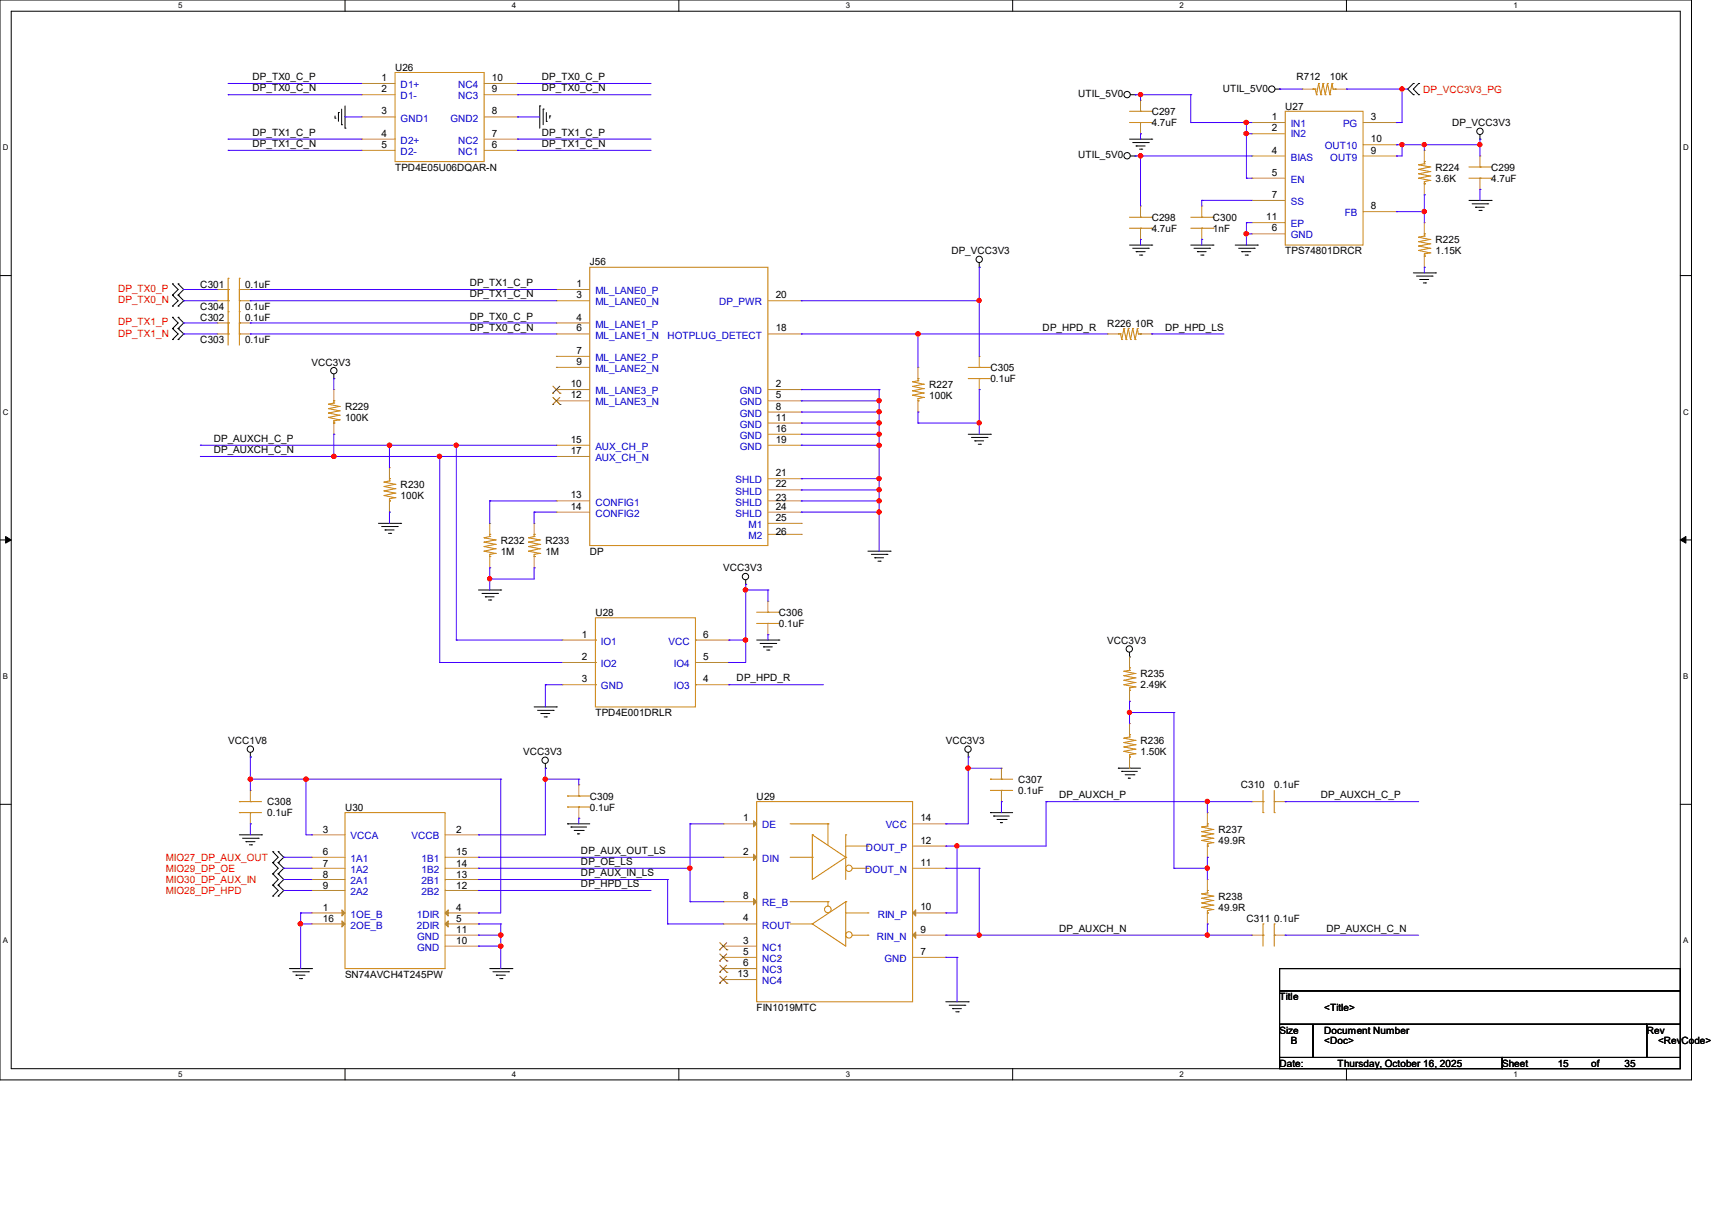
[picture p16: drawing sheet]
<svg xmlns="http://www.w3.org/2000/svg" width="297mm" height="210mm" viewBox="0 0 297 210" stroke-linecap="round" stroke-linejoin="round" font-family="sans-serif">
<defs><g id="words">
<g font-size="1.7">
<text x="43.8" y="13.9">DP_TX0_C_P</text>
<text x="43.8" y="15.8">DP_TX0_C_N</text>
<text x="66.2" y="14.1">1</text>
<text x="66.2" y="16">2</text>
<text x="68.5" y="12.2">U26</text>
<text x="85.3" y="16">9</text>
<text x="85.3" y="14.1">10</text>
<text x="94" y="13.9">DP_TX0_C_P</text>
<text x="94" y="15.8">DP_TX0_C_N</text>
<text x="187.1" y="16.9">UTIL_5V0</text>
<text x="212.2" y="15.9">UTIL_5V0</text>
<text x="224.9" y="13.8">R712</text>
<text x="230.7" y="13.8">10K</text>
<text x="43.8" y="23.5">DP_TX1_C_P</text>
<text x="66.2" y="19.9">3</text>
<text x="66.2" y="23.7">4</text>
<text x="85.3" y="23.7">7</text>
<text x="85.3" y="19.9">8</text>
<text x="94" y="23.5">DP_TX1_C_P</text>
<text x="199.8" y="20">C297</text>
<text x="199.8" y="21.9">4.7uF</text>
<text x="220.6" y="20.8">1</text>
<text x="220.6" y="22.8">2</text>
<text x="223" y="19">U27</text>
<text x="237.8" y="20.8">3</text>
<text x="251.9" y="21.9">DP_VCC3V3</text>
<text x="43.8" y="25.5">DP_TX1_C_N</text>
<text x="66.2" y="25.7">5</text>
<text x="68.5" y="29.6">TPD4E05U06DQAR-N</text>
<text x="85.3" y="25.7">6</text>
<text x="94" y="25.5">DP_TX1_C_N</text>
<text x="187.1" y="27.5">UTIL_5V0</text>
<text x="220.6" y="26.6">4</text>
<text x="237.8" y="26.6">9</text>
<text x="237.8" y="24.7">10</text>
<text x="249" y="29.6">R224</text>
<text x="258.7" y="29.6">C299</text>
<text x="220.6" y="30.5">5</text>
<text x="220.6" y="34.3">7</text>
<text x="249" y="31.5">3.6K</text>
<text x="258.7" y="31.5">4.7uF</text>
<text x="199.8" y="38.3">C298</text>
<text x="199.8" y="40.2">4.7uF</text>
<text x="210.4" y="38.3">C300</text>
<text x="210.4" y="40.2">1nF</text>
<text x="219.7" y="38.2">11</text>
<text x="220.6" y="40.1">6</text>
<text x="237.8" y="36.3">8</text>
<text x="102.3" y="46">J56</text>
<text x="165.1" y="44.1">DP_VCC3V3</text>
<text x="223" y="44.1">TPS74801DRCR</text>
<text x="249" y="44.1">1.15K</text>
<text x="249" y="42.2">R225</text>
<text x="34.8" y="49.9">C301</text>
<text x="34.8" y="53.8">C304</text>
<text x="42.5" y="49.9">0.1uF</text>
<text x="42.5" y="53.8">0.1uF</text>
<text x="81.5" y="49.6">DP_TX1_C_P</text>
<text x="81.5" y="51.6">DP_TX1_C_N</text>
<text x="100" y="49.8">1</text>
<text x="100" y="51.7">3</text>
<text x="134.6" y="51.7">20</text>
<text x="34.8" y="59.5">C303</text>
<text x="34.8" y="55.7">C302</text>
<text x="42.5" y="59.5">0.1uF</text>
<text x="42.5" y="55.7">0.1uF</text>
<text x="81.5" y="55.4">DP_TX0_C_P</text>
<text x="81.5" y="57.3">DP_TX0_C_N</text>
<text x="100" y="55.6">4</text>
<text x="100" y="57.5">6</text>
<text x="134.6" y="57.5">18</text>
<text x="180.9" y="57.3">DP_HPD_R</text>
<text x="192.1" y="56.6">R226</text>
<text x="196.9" y="56.6">10R</text>
<text x="202.1" y="57.3">DP_HPD_LS</text>
<text x="54.1" y="63.4">VCC3V3</text>
<text x="100" y="61.4">7</text>
<text x="100" y="63.3">9</text>
<text x="171.8" y="64.3">C305</text>
<text x="59.9" y="71.1">R229</text>
<text x="99" y="67.1">10</text>
<text x="99" y="69.1">12</text>
<text x="134.6" y="67.1">2</text>
<text x="134.6" y="69.1">5</text>
<text x="134.6" y="71">8</text>
<text x="161.2" y="69.2">100K</text>
<text x="161.2" y="67.3">R227</text>
<text x="171.8" y="66.3">0.1uF</text>
<text x="37.1" y="76.6">DP_AUXCH_C_P</text>
<text x="59.9" y="73.1">100K</text>
<text x="99" y="76.8">15</text>
<text x="134.6" y="72.9">11</text>
<text x="134.6" y="76.8">19</text>
<text x="134.6" y="74.9">16</text>
<text x="37.1" y="78.6">DP_AUXCH_C_N</text>
<text x="99" y="78.7">17</text>
<text x="134.6" y="82.6">21</text>
<text x="69.5" y="86.6">100K</text>
<text x="69.5" y="84.6">R230</text>
<text x="99" y="86.4">13</text>
<text x="99" y="88.4">14</text>
<text x="134.6" y="84.5">22</text>
<text x="134.6" y="87">23</text>
<text x="134.6" y="88.4">24</text>
<text x="86.9" y="94.3">R232</text>
<text x="94.6" y="94.3">R233</text>
<text x="134.6" y="90.3">25</text>
<text x="134.6" y="92.7">26</text>
<text x="86.9" y="96.2">1M</text>
<text x="94.6" y="96.2">1M</text>
<text x="102.3" y="96.2">DP</text>
<text x="125.5" y="99.1">VCC3V3</text>
<text x="103.3" y="106.8">U28</text>
<text x="135.1" y="106.8">C306</text>
<text x="101" y="110.6">1</text>
<text x="122" y="110.6">6</text>
<text x="135.1" y="108.8">0.1uF</text>
<text x="192.1" y="111.7">VCC3V3</text>
<text x="101" y="114.5">2</text>
<text x="101" y="118.3">3</text>
<text x="122" y="118.3">4</text>
<text x="122" y="114.5">5</text>
<text x="127.8" y="118.1">DP_HPD_R</text>
<text x="197.9" y="119.4">2.49K</text>
<text x="197.9" y="117.4">R235</text>
<text x="103.3" y="124.2">TPD4E001DRLR</text>
<text x="39.6" y="129">VCC1V8</text>
<text x="90.8" y="131">VCC3V3</text>
<text x="164.1" y="129">VCC3V3</text>
<text x="197.9" y="131">1.50K</text>
<text x="197.9" y="129">R236</text>
<text x="176.7" y="135.8">C307</text>
<text x="176.7" y="137.7">0.1uF</text>
<text x="215.3" y="136.7">C310</text>
<text x="221.1" y="136.7">0.1uF</text>
<text x="46.4" y="139.7">C308</text>
<text x="46.4" y="141.6">0.1uF</text>
<text x="59.9" y="140.6">U30</text>
<text x="102.3" y="138.7">C309</text>
<text x="102.3" y="140.6">0.1uF</text>
<text x="128.9" y="142.4">1</text>
<text x="131.3" y="138.7">U29</text>
<text x="159.7" y="142.4">14</text>
<text x="183.8" y="138.4">DP_AUXCH_P</text>
<text x="229.1" y="138.4">DP_AUXCH_C_P</text>
<text x="56" y="148.3">6</text>
<text x="56" y="144.5">3</text>
<text x="79.2" y="148.3">15</text>
<text x="79.2" y="144.5">2</text>
<text x="100.8" y="148.1">DP_AUX_OUT_LS</text>
<text x="100.8" y="150">DP_OE_LS</text>
<text x="128.9" y="148.2">2</text>
<text x="159.7" y="146.3">12</text>
<text x="211.4" y="146.4">49.9R</text>
<text x="211.4" y="144.5">R237</text>
<text x="56" y="150.3">7</text>
<text x="56" y="152.2">8</text>
<text x="56" y="154.1">9</text>
<text x="79.2" y="150.3">14</text>
<text x="79.2" y="152.2">13</text>
<text x="79.2" y="154.1">12</text>
<text x="100.8" y="151.9">DP_AUX_IN_LS</text>
<text x="100.8" y="153.8">DP_HPD_LS</text>
<text x="128.9" y="156">8</text>
<text x="159.7" y="150.2">11</text>
<text x="56" y="158">1</text>
<text x="56" y="159.9">16</text>
<text x="79.2" y="158">4</text>
<text x="79.2" y="159.9">5</text>
<text x="79.2" y="161.8">11</text>
<text x="128.9" y="159.8">4</text>
<text x="159.7" y="161.8">9</text>
<text x="159.7" y="157.9">10</text>
<text x="183.8" y="161.6">DP_AUXCH_N</text>
<text x="211.4" y="158">49.9R</text>
<text x="211.4" y="156">R238</text>
<text x="216.2" y="159.9">C311 0.1uF</text>
<text x="230.1" y="161.6">DP_AUXCH_C_N</text>
<text x="79.2" y="163.8">10</text>
<text x="128.9" y="163.7">3</text>
<text x="128.9" y="165.6">5</text>
<text x="128.9" y="167.6">6</text>
<text x="159.7" y="165.6">7</text>
<text x="59.9" y="169.6">SN74AVCH4T245PW</text>
<text x="128" y="169.5">13</text>
<text x="222" y="173.4">Title</text>
<text x="131.3" y="175.3">FIN1019MTC</text>
<text x="222" y="179.2">Size</text>
<text x="229.7" y="175.3">&lt;Title&gt;</text>
<text x="229.7" y="179.2">Document Number</text>
<text x="285.7" y="179.2">Rev</text>
<text x="222" y="185">Date:</text>
<text x="223.9" y="181.1">B</text>
<text x="229.7" y="181.1">&lt;Doc&gt;</text>
<text x="232.1" y="185">Thursday, October 16, 2025</text>
<text x="260.6" y="185">Sheet</text>
<text x="270.2" y="185">15</text>
<text x="276" y="185">of</text>
<text x="281.8" y="185">35</text>
<text x="287.7" y="181.1">&lt;RevCode&gt;</text>
</g>
<g font-size="1.7" fill="#00c">
<text x="69.5" y="15.3">D1+</text>
<text x="69.5" y="17.2">D1-</text>
<text x="79.5" y="17.2">NC3</text>
<text x="79.5" y="15.3">NC4</text>
<text x="69.5" y="21.1">GND1</text>
<text x="78.1" y="21.1">GND2</text>
<text x="223.9" y="22.1">IN1</text>
<text x="223.9" y="23.8">IN2</text>
<text x="233" y="22.1">PG</text>
<text x="69.5" y="24.9">D2+</text>
<text x="69.5" y="26.9">D2-</text>
<text x="79.5" y="26.9">NC1</text>
<text x="79.5" y="24.9">NC2</text>
<text x="223.9" y="27.9">BIAS</text>
<text x="229.8" y="25.9">OUT10</text>
<text x="230.8" y="27.9">OUT9</text>
<text x="223.9" y="31.7">EN</text>
<text x="223.9" y="35.6">SS</text>
<text x="223.9" y="41.4">GND</text>
<text x="223.9" y="39.4">EP</text>
<text x="233.3" y="37.5">FB</text>
<text x="103.3" y="51">ML_LANE0_P</text>
<text x="103.3" y="53">ML_LANE0_N</text>
<text x="124.8" y="53">DP_PWR</text>
<text x="103.3" y="56.8">ML_LANE1_P</text>
<text x="103.3" y="58.7">ML_LANE1_N</text>
<text x="115.8" y="58.7">HOTPLUG_DETECT</text>
<text x="103.3" y="62.6">ML_LANE2_P</text>
<text x="103.3" y="64.5">ML_LANE2_N</text>
<text x="103.3" y="68.4">ML_LANE3_P</text>
<text x="103.3" y="70.3">ML_LANE3_N</text>
<text x="128.4" y="68.4">GND</text>
<text x="128.4" y="70.3">GND</text>
<text x="128.4" y="74.2">GND</text>
<text x="128.4" y="72.3">GND</text>
<text x="128.4" y="76.1">GND</text>
<text x="103.3" y="78">AUX_CH_P</text>
<text x="103.3" y="80">AUX_CH_N</text>
<text x="127.6" y="83.8">SHLD</text>
<text x="128.4" y="78">GND</text>
<text x="103.3" y="87.7">CONFIG1</text>
<text x="103.3" y="89.6">CONFIG2</text>
<text x="127.6" y="85.8">SHLD</text>
<text x="127.6" y="87.7">SHLD</text>
<text x="127.6" y="89.6">SHLD</text>
<text x="129.9" y="91.6">M1</text>
<text x="129.9" y="93.5">M2</text>
<text x="104.3" y="111.8">IO1</text>
<text x="116" y="111.8">VCC</text>
<text x="104.3" y="115.7">IO2</text>
<text x="104.3" y="119.5">GND</text>
<text x="116.9" y="119.5">IO3</text>
<text x="116.9" y="115.7">IO4</text>
<text x="132.2" y="143.7">DE</text>
<text x="153.7" y="143.7">VCC</text>
<text x="60.8" y="149.5">1A1</text>
<text x="60.8" y="145.6">VCCA</text>
<text x="71.4" y="145.6">VCCB</text>
<text x="73.1" y="149.5">1B1</text>
<text x="132.2" y="149.5">DIN</text>
<text x="150.2" y="147.5">DOUT_P</text>
<text x="60.8" y="151.4">1A2</text>
<text x="60.8" y="153.3">2A1</text>
<text x="60.8" y="155.2">2A2</text>
<text x="73.1" y="151.4">1B2</text>
<text x="73.1" y="153.3">2B1</text>
<text x="73.1" y="155.2">2B2</text>
<text x="150.1" y="151.4">DOUT_N</text>
<text x="60.8" y="159.1">1OE_B</text>
<text x="60.8" y="161">2OE_B</text>
<text x="72.3" y="159.1">1DIR</text>
<text x="72.3" y="161">2DIR</text>
<text x="132.2" y="161">ROUT</text>
<text x="132.2" y="157.2">RE_B</text>
<text x="152.3" y="159.1">RIN_P</text>
<text x="72.3" y="163">GND</text>
<text x="72.3" y="164.9">GND</text>
<text x="132.2" y="164.9">NC1</text>
<text x="132.2" y="166.8">NC2</text>
<text x="152.1" y="163">RIN_N</text>
<text x="153.5" y="166.8">GND</text>
<text x="132.2" y="168.8">NC3</text>
<text x="132.2" y="170.7">NC4</text>
</g>
<g font-size="1.7" fill="#f00">
<text x="246.9" y="16.1">DP_VCC3V3_PG</text>
<text x="20.5" y="52.6">DP_TX0_N</text>
<text x="20.5" y="50.7">DP_TX0_P</text>
<text x="20.5" y="56.4">DP_TX1_P</text>
<text x="20.5" y="58.4">DP_TX1_N</text>
<text x="28.8" y="149.3">MIO27_DP_AUX_OUT</text>
<text x="28.8" y="151.2">MIO29_DP_OE</text>
<text x="28.8" y="153.2">MIO30_DP_AUX_IN</text>
<text x="28.8" y="155.1">MIO28_DP_HPD</text>
</g>
<g font-size="1.4">
<text x="30.9" y="1.4">5</text>
<text x="88.8" y="1.4">4</text>
<text x="146.7" y="1.4">3</text>
<text x="204.6" y="1.4">2</text>
<text x="262.6" y="1.4">1</text>
<text x=".5" y="26.1">D</text>
<text x="292" y="26.1">D</text>
<text x=".5" y="71.9">C</text>
<text x="292" y="71.9">C</text>
<text x=".5" y="117.8">B</text>
<text x="292" y="117.8">B</text>
<text x=".5" y="163.6">A</text>
<text x="292" y="163.6">A</text>
<text x="30.9" y="186.8">5</text>
<text x="88.8" y="186.8">4</text>
<text x="146.7" y="186.8">3</text>
<text x="204.6" y="186.8">2</text>
<text x="262.6" y="186.8">1</text>
</g>
</g></defs>
<path d="M0 0h293.5v187.3h-293.5zM1.9 1.9h289.6v183.4h-289.6z" fill="none" stroke="#000" stroke-width=".17"/>
<g fill="#fff">
<path d="M30.9 .2h.8v1.5h-.8z"/>
<path d="M30.9 185.5h.8v1.6h-.8z"/>
</g>
<path d="M59.9 0v1.9M59.9 185.3v2" fill="none" stroke="#000" stroke-width=".17"/>
<g fill="#fff">
<path d="M88.8 .2h.8v1.5h-.8z"/>
<path d="M88.8 185.5h.8v1.6h-.8z"/>
</g>
<path d="M117.8 0v1.9M117.8 185.3v2" fill="none" stroke="#000" stroke-width=".17"/>
<g fill="#fff">
<path d="M146.7 .2h.8v1.5h-.8z"/>
<path d="M146.7 185.5h.8v1.6h-.8z"/>
</g>
<path d="M175.7 0v1.9M175.7 185.3v2" fill="none" stroke="#000" stroke-width=".17"/>
<g fill="#fff">
<path d="M204.6 .2h.8v1.5h-.8z"/>
<path d="M204.6 185.5h.8v1.6h-.8z"/>
</g>
<path d="M233.6 0v1.9M233.6 185.3v2" fill="none" stroke="#000" stroke-width=".17"/>
<g fill="#fff">
<path d="M262.6 .2h.7v1.5h-.7z"/>
<path d="M262.6 185.5h.7v1.6h-.7z"/>
<path d="M.5 24.8h1v1.6h-1z"/>
<path d="M292 24.8h1v1.6h-1z"/>
<path d="M.5 70.7h1v1.5h-1z"/>
<path d="M292 70.7h1v1.5h-1z"/>
</g>
<path d="M0 47.8h1.9M291.5 47.8h2" fill="none" stroke="#000" stroke-width=".17"/>
<g fill="#fff">
<path d="M.5 116.5h.9v1.6h-.9z"/>
<path d="M292 116.5h.9v1.6h-.9z"/>
</g>
<path d="M0 93.6h1.9M291.5 93.6h2" fill="none" stroke="#000" stroke-width=".17"/>
<path d="M1 93l.9 .6-.9 .6zM291.5 93.6l1-.6v1.2z" fill="#000" stroke="#000" stroke-width=".17"/>
<g fill="#fff">
<path d="M.5 162.4h.9v1.5h-.9z"/>
<path d="M292 162.4h.9v1.5h-.9z"/>
</g>
<g fill="none" stroke="#000" stroke-width=".17">
<path d="M58.7 19.5h.1M58.7 19.5v1.5M59.3 18.9v2.7M59.9 18.4v3.8M93.6 18.4h.1M93.6 18.4v3.8M94.2 18.9h.1M94.2 18.9v2.7M94.8 19.5v1.5M196.1 16.4h.8M196.9 16.4h.1M221.2 15.5h.8"/>
<path d="M222 15.5h.1M245.2 14.5h.1M245.2 16.4h.1M245.2 14.5l-1 1 1 .9M246.1 16.4h.1M246.1 14.5h.1M246.1 14.5l-.9 1 .9 .9M58.1 20.5h.1M58.1 20.1v.4M59.3 21.6h.1M59.9 22.2h.1M94.8 21h.1"/>
<path d="M95.4 20.1h.1M95.4 20.1v.4M196 24.1h3.8M196.1 27.1h.8M196.5 24.7h2.7M196.9 27.1h.1M197.1 25.3h.1M197.1 25.3h1.6M197.7 25.9h.4M198.1 25.9h.1M199.2 24.7h.1M199.8 24.1h.1"/>
<path d="M254.8 34.8h3.9M255.4 35.3h2.7M256 35.9h.1M256 35.9h1.5M256.6 36.5h.4M256.8 24.1h.1M256.8 23.4v.7M257 36.5h.1M258.1 35.3h.1M258.7 34.8h.1M29.9 55h.1M29.9 57h.1"/>
<path d="M29.9 58.9h.1M29.9 51.2h.1M29.9 53.1h.1M29.9 49.2h.1M29.9 55l1 1-1 1M29.9 57l1 .9-1 1M29.9 51.2l1 1-1 .9M29.9 49.2l1 1-1 1M30.9 57h.1M30.9 55h.1M30.9 58.9h.1M30.9 53.1h.1"/>
<path d="M30.9 51.2h.1M30.9 49.2h.1M30.9 55l1 1-1 1M30.9 57l1 .9-1 1M30.9 51.2l1 1-1 .9M30.9 49.2l1 1-1 1M169.9 46.4h.1M169.9 45.6v.8M196 42.5h3.8M196.5 43.1h2.7M197.1 43.6h.1M197.1 43.6h1.6"/>
<path d="M197.7 44.2h.4M198.1 44.2h.1M199.2 43.1h.1M199.8 42.5h.1M206.6 42.5h3.8M207.1 43.1h2.7M207.7 43.6h.1M207.7 43.6h1.6M208.3 44.2h.4M208.7 44.2h.1M209.8 43.1h.1M210.4 42.5h.1"/>
<path d="M214.3 42.5h3.8M214.9 43.1h2.7M215.4 43.6h.1M215.4 43.6h1.6M216 44.2h.4M216.4 44.2h.1M217.6 43.1h.1M218.1 42.5h.1M245.2 47.3h3.8M245.7 47.9h2.8M246.3 48.5h.1M246.3 48.5h1.6"/>
<path d="M246.9 49.1h.4M247.3 49.1h.1M248.5 47.9h.1M249 47.3h.1M57.9 65.7h.1M57.9 64.9v.8M168 75.3h3.8M168.5 75.9h2.7M169.1 76.5h.1M169.1 76.5h1.5M169.7 77h.4M170.1 77h.1"/>
<path d="M171.2 75.9h.1M171.8 75.3h.1M65.7 90.8h3.8M66.2 91.3h2.7M66.8 91.9h.1M66.8 91.9h1.6M67.4 92.5h.4M67.8 92.5h.1M68.9 91.3h.1M69.5 90.8h.1M150.6 95.6h3.8M151.2 96.1h2.7"/>
<path d="M151.8 96.7h.1M151.8 96.7h1.5M152.3 97.3h.4M152.7 97.3h.1M153.9 96.1h.1M154.4 95.6h.1M83 102.3h3.9M83.6 102.9h2.7M84.2 103.5h.1M84.2 103.5h1.5M84.8 104.1h.3M85.1 104.1h.1"/>
<path d="M86.3 102.9h.1M86.9 102.3h.1M129.4 101.3h.1M129.4 100.6v.7M131.3 111h3.8M131.9 111.6h2.7M132.5 112.2h.1M132.5 112.2h1.5M133 112.7h.4M133.4 112.7h.1M134.6 111.6h.1M135.1 111h.1"/>
<path d="M196 113.9h.1M196 113.2v.7M0 139.5h1.9M43.4 131.3h.1M43.4 130.5v.8M92.7 122.6h3.8M93.3 123.2h2.7M93.9 123.7h.1M93.9 123.7h1.5M94.4 124.3h.4M94.6 133.2h.1M94.6 132.5v.7"/>
<path d="M94.8 124.3h.1M96 123.2h.1M96.5 122.6h.1M168 131.3h.1M168 130.5v.8M194 133.2h.1M194 133.2h3.9M194.6 133.8h.1M194.6 133.8h2.7M195.2 134.4h1.5M195.7 135h.1M195.7 135h.4"/>
<path d="M196.7 134.4h.1M291.5 139.5h2M41.5 144.8h3.9M42.1 145.4h2.7M42.7 146h.1M42.7 146h1.5M43.3 146.5h.3M43.6 146.5h.1M44.8 145.4h.1M45.4 144.8h.1M47.3 149.6h.1M47.3 147.7h.1"/>
<path d="M47.3 151.6h.1M47.3 153.5h.1M47.3 155.4h.1M47.3 147.7l1 1-1 .9M47.3 149.6l1 1-1 1M47.3 151.6l1 .9-1 1M47.3 153.5l1 .9-1 1M48.3 147.7h.1M48.3 149.6h.1M48.3 151.6h.1M48.3 153.5h.1M48.3 155.4h.1"/>
<path d="M48.3 147.7l.9 1-.9 .9M48.3 149.6l.9 1-.9 1M48.3 151.6l.9 .9-.9 1M48.3 153.5l.9 .9-.9 1M98.5 142.9h.1M98.5 142.9h3.8M99.1 143.4h.1M99.1 143.4h2.7M99.6 144h1.6M100.2 144.6h.1M100.2 144.6h.4M101.2 144h.1"/>
<path d="M171.8 140.9h.1M171.8 140.9h3.9M172.4 141.5h.1M172.4 141.5h2.7M173 142.1h1.5M173.6 142.7h.1M173.6 142.7h.3M174.5 142.1h.1M50.2 168h3.9M50.8 168.5h2.7M51.4 169.1h.1M51.4 169.1h1.5"/>
<path d="M51.9 169.7h.4M52.3 169.7h.1M53.5 168.5h.1M54.1 168h.1M85 168h3.8M85.5 168.5h2.7M86.1 169.1h.1M86.1 169.1h1.6M86.7 169.7h.4M87.1 169.7h.1M88.2 168.5h.1M88.8 168h.1"/>
<path d="M164.1 173.7h3.9M164.7 174.3h2.7M165.3 174.9h.1M165.3 174.9h1.5M165.8 175.5h.4M166.2 175.5h.1M167.4 174.3h.1M168 173.7h.1M222 168h69.5v3.8h-69.5zM222 171.8h69.5v5.8h-69.5zM222 177.6h5.8v5.8h-5.8zM227.8 177.6h57.9v5.8h-57.9z"/>
<path d="M285.7 177.6h5.8v5.8h-5.8zM222 183.4h38.6v1.9h-38.6zM260.6 183.4h30.9v1.9h-30.9z"/>
<circle cx="195.5" cy="16.4" r=".55"/>
<circle cx="220.6" cy="15.5" r=".55"/>
<circle cx="195.5" cy="27" r=".55"/>
<circle cx="256.8" cy="22.8" r=".55"/>
<circle cx="169.9" cy="45" r=".55"/>
<circle cx="57.9" cy="64.3" r=".55"/>
<circle cx="129.3" cy="100" r=".55"/>
<circle cx="195.9" cy="112.5" r=".55"/>
<circle cx="43.4" cy="129.9" r=".55"/>
<circle cx="94.6" cy="131.8" r=".55"/>
<circle cx="167.9" cy="129.9" r=".55"/>
</g>
<g fill="none" stroke="#cc8006" stroke-width=".17">
<path d="M68.5 12.6h15.5v15.4h-15.5zM196 19.3h3.8M197.9 19.3h.1M199.8 19.3h.1M223 19.3h13.5v23.2h-13.5zM227.8 15.5h.1M227.8 15.5h.4M228.2 15.5h.1M228.2 15.5l.2 .9M228.4 16.4h.1M228.8 14.5h.1M228.8 14.5l-.4 1.9"/>
<path d="M228.8 14.5l.4 1.9M229.2 16.4h.1M229.5 14.5h.1M229.5 14.5l-.3 1.9M229.5 14.5l.4 1.9M229.9 16.4h.1M230.3 14.5h.1M230.3 14.5l-.4 1.9M230.3 14.5l.4 1.9M230.7 16.4h.1M231.1 14.5h.1M231.1 14.5l-.4 1.9"/>
<path d="M231.1 14.5l.2 1M231.3 15.5h.1M231.3 15.5h.3M231.6 15.5h.1M196 39.6h3.8M196 37.7h3.8M196 21.3h3.8M197.9 39.6h.1M197.9 37.7h.1M197.9 21.3h.1M199.8 39.6h.1M199.8 37.7h.1"/>
<path d="M199.8 21.3h.1M206.6 39.6h3.8M206.6 37.7h3.8M208.5 39.6h.1M208.5 37.7h.1M210.4 39.6h.1M210.4 37.7h.1M246.1 30.9h.1M246.1 30.1h.1M246.1 29.4h.1M246.1 28.6h.1M246.1 28.6l2 .4"/>
<path d="M246.1 30.9l2 .4M246.1 30.1l2 .4M246.1 29.4l2 .4M247.1 28h.1M247.1 31.9h.1M247.1 31.5h.1M247.1 28.4h.1M247.1 28v.4M247.1 31.5v.4M247.1 28.4l-1 .2M248.1 29h.1M248.1 31.3h.1"/>
<path d="M248.1 30.5h.1M248.1 29.8h.1M248.1 31.3l-1 .2M248.1 30.5l-2 .4M248.1 29.8l-2 .3M248.1 29l-2 .4M254.8 30.9h3.9M254.8 29h3.9M256.8 30.9h.1M256.8 29h.1M258.7 30.9h.1M258.7 29h.1"/>
<path d="M39.6 50.2h.1M39.6 48.3h.1M39.6 52.2h.1M39.6 57.9h.1M39.6 56h.1M39.6 54.1h.1M39.6 48.3v11.6M41.5 50.2h.1M41.5 48.3h.1M41.5 52.2h.1M41.5 57.9h.1M41.5 56h.1"/>
<path d="M41.5 54.1h.1M41.5 48.3v11.6M102.3 46.4h30.9v48.2h-30.9zM194 57.9h.1M194 57.9h.4M194.4 57.9h.1M194.4 57.9l.2 1M194.6 58.9h.1M195 57h.1M195 57l-.4 1.9M195 57l.4 1.9M195.4 58.9h.1"/>
<path d="M195.7 57h.1M195.7 57l.4 1.9M195.7 57l-.3 1.9M196.1 58.9h.1M196.5 57h.1M196.5 57l.4 1.9M196.5 57l-.4 1.9M196.9 58.9h.1M197.3 57h.1M197.3 57l.2 .9M197.3 57l-.4 1.9M197.5 57.9h.1"/>
<path d="M197.5 57.9h.4M197.9 57.9h.1M246.1 43.4h.1M246.1 42.7h.1M246.1 41.9h.1M246.1 41.1h.1M246.1 41.1l2 .4M246.1 43.4l2 .5M246.1 42.7l2 .4M246.1 41.9l2 .4M247.1 40.6h.1M247.1 44.4h.1"/>
<path d="M247.1 44h.1M247.1 40.9h.1M247.1 40.6v.3M247.1 44v.4M247.1 40.9l-1 .2M248.1 41.5h.1M248.1 43.9h.1M248.1 43.1h.1M248.1 42.3h.1M248.1 43.9l-1 .1M248.1 43.1l-2 .3M248.1 42.3l-2 .4"/>
<path d="M248.1 41.5l-2 .4M57 72.4h.1M57 71.6h.1M57 70.9h.1M57 70.1h.1M57 70.1l1.9 .4M57 72.4l1.9 .4M57 71.6l1.9 .4M57 70.9l1.9 .3M57.9 69.5h.1M57.9 73.4h.1M57.9 73h.1"/>
<path d="M57.9 69.9h.1M57.9 69.5v.4M57.9 73v.4M57.9 69.9l-.9 .2M58.9 70.5h.1M58.9 72.8h.1M58.9 72h.1M58.9 71.2h.1M58.9 72.8l-1 .2M58.9 72l-1.9 .4M58.9 71.2l-1.9 .4M58.9 70.5l-1.9 .4"/>
<path d="M158.3 68.5h.1M158.3 67.8h.1M158.3 67h.1M158.3 66.2h.1M158.3 66.2l1.9 .4M158.3 68.5l1.9 .4M158.3 67.8l1.9 .4M158.3 67l1.9 .4M159.3 65.7h.1M159.3 69.5h.1M159.3 69.1h.1M159.3 66h.1"/>
<path d="M159.3 65.7v.3M159.3 69.1v.4M159.3 66l-1 .2M160.2 66.6h.1M160.2 68.9h.1M160.2 68.2h.1M160.2 67.4h.1M160.2 68.9l-.9 .2M160.2 68.2l-1.9 .3M160.2 67.4l-1.9 .4M160.2 66.6l-1.9 .4M168 65.7h3.8"/>
<path d="M168 63.7h3.8M169.9 65.7h.1M169.9 63.7h.1M171.8 65.7h.1M171.8 63.7h.1M66.6 85.9h.1M66.6 85.1h.1M66.6 84.4h.1M66.6 83.6h.1M66.6 83.6l1.9 .4M66.6 85.9l1.9 .4M66.6 85.1l1.9 .4"/>
<path d="M66.6 84.4l1.9 .4M67.6 83h.1M67.6 86.9h.1M67.6 86.5h.1M67.6 83.4h.1M67.6 83v.4M67.6 86.5v.4M67.6 83.4l-1 .2M68.5 84h.1M68.5 86.3h.1M68.5 85.5h.1M68.5 84.8h.1"/>
<path d="M68.5 86.3l-.9 .2M68.5 85.5l-1.9 .4M68.5 84.8l-1.9 .3M68.5 84l-1.9 .4M84 95.6h.1M84 94.8h.1M84 94h.1M84 93.3h.1M84 95.6l1.9 .4M84 93.3l1.9 .3M84 94.8l1.9 .4M84 94l1.9 .4"/>
<path d="M85 92.7h.1M85 96.5h.1M85 96.1h.1M85 93h.1M85 92.7v.3M85 96.1v.4M85 93l-1 .3M85.9 93.6h.1M85.9 96h.1M85.9 95.2h.1M85.9 94.4h.1M85.9 96l-.9 .1"/>
<path d="M85.9 95.2l-1.9 .4M85.9 94.4l-1.9 .4M85.9 93.6l-1.9 .4M91.7 95.6h.1M91.7 94.8h.1M91.7 94h.1M91.7 93.3h.1M91.7 93.3l1.9 .3M91.7 95.6l1.9 .4M91.7 94.8l1.9 .4M91.7 94l1.9 .4M92.7 92.7h.1"/>
<path d="M92.7 96.5h.1M92.7 96.1h.1M92.7 93h.1M92.7 92.7v.3M92.7 96.1v.4M92.7 93l-1 .3M93.6 93.6h.1M93.6 96h.1M93.6 95.2h.1M93.6 94.4h.1M93.6 96l-.9 .1M93.6 95.2l-1.9 .4"/>
<path d="M93.6 94.4l-1.9 .4M93.6 93.6l-1.9 .4M103.3 107.1h17.3v15.5h-17.3zM103.3 111h.1M103.3 114.9h.1M103.3 118.7h.1M120.6 114.9h.1M120.6 118.7h.1M120.6 111h.1M131.3 108.1h3.8M131.3 106.2h3.8M133.2 108.1h.1"/>
<path d="M133.2 106.2h.1M135.1 108.1h.1M135.1 106.2h.1M195 118.7h.1M195 118h.1M195 117.2h.1M195 116.4h.1M195 116.4l1.9 .4M195 118.7l1.9 .4M195 118l1.9 .4M195 117.2l1.9 .4M196 115.8h.1"/>
<path d="M196 119.7h.1M196 119.3h.1M196 116.2h.1M196 115.8v.4M196 119.3v.4M196 116.2l-1 .2M196.9 116.8h.1M196.9 119.1h.1M196.9 118.4h.1M196.9 117.6h.1M196.9 119.1l-.9 .2M196.9 118.4l-1.9 .3"/>
<path d="M196.9 117.6l-1.9 .4M196.9 116.8l-1.9 .4M41.5 139h.1M41.5 139h3.9M43.4 139h.1M98.5 140h.1M98.5 138h.1M98.5 140h3.8M98.5 138h3.8M100.4 140h.1M100.4 138h.1M131.3 139h27v34.7h-27z"/>
<path d="M171.8 137.1h.1M171.8 135.1h.1M171.8 137.1h3.9M171.8 135.1h3.9M173.7 137.1h.1M173.7 135.1h.1M195 130.3h.1M195 129.5h.1M195 128.8h.1M195 128h.1M195 128l1.9 .4M195 130.3l1.9 .4"/>
<path d="M195 129.5l1.9 .4M195 128.8l1.9 .4M196 127.4h.1M196 131.3h.1M196 130.9h.1M196 127.8h.1M196 127.4v.4M196 130.9v.4M196 127.8l-1 .2M196.9 128.4h.1M196.9 130.7h.1M196.9 129.9h.1"/>
<path d="M196.9 129.2h.1M196.9 130.7l-.9 .2M196.9 129.9l-1.9 .4M196.9 129.2l-1.9 .3M196.9 128.4l-1.9 .4M219.1 139h.1M219.1 137.1v3.8M221.1 139h.1M221.1 137.1v3.8M41.5 140.9h.1M41.5 140.9h3.9M43.4 140.9h.1"/>
<path d="M59.9 140.9h17.3v27.1h-17.3zM137.1 156.4h6.5M137.1 142.9h6.5M137.1 148.7h3.8M140.9 148.7h.1M140.9 144.8h.1M140.9 144.8v7.7l5.8-3.8M140.9 144.8l5.8 3.9M143.6 156.4h.1M143.6 142.9h.1M143.6 142.9v3.6M143.6 156.4v.7"/>
<path d="M146.7 156.4h.1M146.7 148.7h.1M146.7 144.8h.1M146.7 146.7h3.9M146.7 158.3h3.9M146.7 144.8v7.7M146.7 156.4v7.7l-5.8-3.9M146.7 156.4l-5.8 3.8M147.9 150.6h2.7M150.6 150.6h.1M150.6 146.7h.1M150.6 158.3h.1"/>
<path d="M156.4 142.9h.1M208.5 145.8h.1M208.5 145h.1M208.5 144.2h.1M208.5 143.4h.1M208.5 157.4h.1M208.5 156.6h.1M208.5 155.8h.1M208.5 155h.1M208.5 143.4l1.9 .4M208.5 145.8l1.9 .3M208.5 145l1.9 .4"/>
<path d="M208.5 144.2l1.9 .4M208.5 155l1.9 .4M208.5 157.4l1.9 .3M208.5 156.6l1.9 .4M208.5 155.8l1.9 .4M209.5 142.9h.1M209.5 146.7h.1M209.5 146.3h.1M209.5 143.3h.1M209.5 154.4h.1M209.5 158.3h.1M209.5 157.9h.1"/>
<path d="M209.5 154.9h.1M209.5 142.9v.4M209.5 146.3v.4M209.5 154.4v.5M209.5 157.9v.4M209.5 143.3l-1 .1M209.5 154.9l-1 .1M210.4 143.8h.1M210.4 146.1h.1M210.4 145.4h.1M210.4 144.6h.1M210.4 155.4h.1"/>
<path d="M210.4 157.7h.1M210.4 157h.1M210.4 156.2h.1M210.4 146.1l-.9 .2M210.4 145.4l-1.9 .4M210.4 144.6l-1.9 .4M210.4 143.8l-1.9 .4M210.4 157.7l-.9 .2M210.4 157l-1.9 .4M210.4 156.2l-1.9 .4M210.4 155.4l-1.9 .4M219.1 140.9h.1"/>
<path d="M221.1 140.9h.1M135.1 169.9h.1M135.1 168h.1M135.1 166h.1M135.1 164.1h.1M137.1 160.2h3.8M140.9 160.2h.1M147.9 162.2h2.7M150.6 162.2h.1M156.4 166h.1M219.1 162.2h.1M219.1 160.2h.1"/>
<path d="M219.1 160.2v3.9M221.1 162.2h.1M221.1 160.2h.1M221.1 160.2v3.9"/>
<circle cx="143.6" cy="157.7" r=".57"/>
<circle cx="147.3" cy="150.6" r=".55"/>
<circle cx="147.3" cy="162.1" r=".55"/>
</g>
<g fill="none" stroke="#a84" stroke-width=".17">
<path d="M62.7 14.5h.1M62.7 16.4h.1M62.7 14.5h5.8M62.7 16.4h5.8M84 14.5h5.8M84 16.4h5.8M89.8 16.4h.1M89.8 14.5h.1M197.9 17.4h.1M197.9 17.4v1.9M225.9 15.5h.1M225.9 15.5h1.9"/>
<path d="M231.6 15.5h2M233.6 15.5h.1M62.7 20.3h.1M62.7 24.1h.1M62.7 26.1h.1M62.7 20.3h5.8M62.7 24.1h5.8M62.7 26.1h5.8M84 20.3h5.8M84 24.1h5.8M84 26.1h5.8M89.8 26.1h.1"/>
<path d="M89.8 24.1h.1M89.8 20.3h.1M197.9 35.7h.1M197.9 23.2h.1M197.9 21.3v1.9M197.9 35.7v2M197.9 39.6v1.9M208.5 35.7h.1M208.5 35.7v2M208.5 39.6v1.9M217.2 21.3h.1M217.2 23.2h.1"/>
<path d="M217.2 27.1h.1M217.2 30.9h.1M217.2 34.8h.1M217.2 38.6h.1M217.2 21.3h5.8M217.2 23.2h5.8M217.2 27.1h5.8M217.2 30.9h5.8M217.2 34.8h5.8M217.2 38.6h5.8M236.5 21.3h5.8M236.5 27.1h5.8"/>
<path d="M236.5 36.7h5.8M236.5 25.1h5.8M242.3 21.3h.1M242.3 36.7h.1M242.3 27.1h.1M242.3 25.1h.1M247.1 26.1h.1M247.1 33.8h.1M247.1 38.6h.1M247.1 26.1v1.9M247.1 31.9v1.9M247.1 38.6v2"/>
<path d="M256.8 27.1h.1M256.8 32.9h.1M256.8 27.1v1.9M256.8 30.9v2M37.7 50.2h.1M37.7 52.2h.1M37.7 57.9h.1M37.7 56h.1M37.7 50.2h1.9M37.7 52.2h1.9M37.7 56h1.9M37.7 57.9h1.9"/>
<path d="M41.5 50.2h1.9M41.5 52.2h1.9M41.5 56h1.9M41.5 57.9h1.9M43.4 50.2h.1M43.4 52.2h.1M43.4 57.9h.1M43.4 56h.1M96.5 50.2h.1M96.5 52.2h.1M96.5 56h.1M96.5 57.9h.1"/>
<path d="M96.5 50.2h5.8M96.5 52.2h5.8M96.5 56h5.8M96.5 57.9h5.8M133.2 52.2h5.8M133.2 57.9h5.8M139 57.9h.1M139 52.2h.1M192.1 57.9h.1M192.1 57.9h1.9M197.9 41.5h.1M197.9 57.9h1.9"/>
<path d="M199.8 57.9h.1M208.5 41.5h.1M217.2 40.6h.1M217.2 40.6h5.8M247.1 46.4h.1M247.1 44.4v2M57.9 67.6h.1M57.9 75.3h.1M57.9 67.6v1.9M57.9 73.4v1.9M96.5 61.8h.1M96.5 63.7h.1"/>
<path d="M96.5 67.6h.1M96.5 69.5h.1M96.5 77.2h.1M96.5 79.2h.1M96.5 67.6h5.8M96.5 69.5h5.8M96.5 61.8h5.8M96.5 63.7h5.8M96.5 77.2h5.8M96.5 79.2h5.8M133.2 67.6h5.8M133.2 69.5h5.8"/>
<path d="M133.2 73.4h5.8M133.2 77.2h5.8M133.2 71.5h5.8M133.2 75.3h5.8M139 67.6h.1M139 69.5h.1M139 73.4h.1M139 77.2h.1M139 71.5h.1M139 75.3h.1M159.3 63.7h.1M159.3 71.5h.1"/>
<path d="M159.3 63.7v2M159.3 69.5v2M169.9 61.8h.1M169.9 67.6h.1M169.9 61.8v1.9M169.9 65.7v1.9M67.6 81.1h.1M67.6 88.8h.1M67.6 81.1v1.9M67.6 86.9v1.9M85 90.8h.1M85 98.5h.1"/>
<path d="M85 90.8v1.9M85 96.5v2M92.7 90.8h.1M92.7 98.5h.1M92.7 90.8v1.9M92.7 96.5v2M96.5 86.9h.1M96.5 88.8h.1M96.5 86.9h5.8M96.5 88.8h5.8M133.2 86.9h5.8M133.2 88.8h5.8"/>
<path d="M133.2 83h5.8M133.2 85h5.8M133.2 90.8h5.8M133.2 92.7h5.8M139 83h.1M139 85h.1M139 90.8h.1M139 92.7h.1M139 86.9h.1M139 88.8h.1M97.5 111h.1M97.5 114.9h.1"/>
<path d="M97.5 118.7h.1M97.5 111h5.8M97.5 114.9h5.8M97.5 118.7h5.8M120.6 111h5.8M120.6 114.9h5.8M120.6 118.7h5.8M126.4 118.7h.1M126.4 114.9h.1M126.4 111h.1M133.2 104.3h.1M133.2 110.1h.1"/>
<path d="M133.2 104.3v1.9M133.2 108.1v2M196 113.9h.1M196 113.9v1.9M196 119.7v1.9M43.4 137.1h.1M43.4 137.1v1.9M100.4 136.1h.1M100.4 136.1v1.9M100.4 140v1.9M173.7 133.2h.1M173.7 139h.1"/>
<path d="M173.7 133.2v1.9M173.7 137.1v1.9M196 121.6h.1M196 125.5h.1M196 133.2h.1M196 125.5v1.9M196 131.3v1.9M217.2 139h.1M217.2 139h1.9M221.1 139h1.9M223 139h.1M43.4 142.9h.1"/>
<path d="M43.4 140.9v2M54.1 148.7h.1M54.1 150.6h.1M54.1 152.5h.1M54.1 154.4h.1M54.1 158.3h.1M54.1 144.8h.1M54.1 148.7h5.8M54.1 158.3h5.8M54.1 150.6h5.8M54.1 152.5h5.8M54.1 154.4h5.8"/>
<path d="M54.1 144.8h5.8M77.2 148.7h5.8M77.2 158.3h5.8M77.2 150.6h5.8M77.2 152.5h5.8M77.2 154.4h5.8M77.2 144.8h5.8M83 148.7h.1M83 150.6h.1M83 152.5h.1M83 154.4h.1M83 158.3h.1"/>
<path d="M83 144.8h.1M100.4 141.9h.1M125.5 142.9h.1M125.5 148.7h.1M125.5 156.4h.1M125.5 142.9h5.8M125.5 148.7h5.8M125.5 156.4h5.8M158.3 142.9h5.8M158.3 158.3h5.8M158.3 150.6h5.8M158.3 146.7h5.8"/>
<path d="M164.1 158.3h.1M164.1 150.6h.1M164.1 146.7h.1M164.1 142.9h.1M209.5 140.9h.1M209.5 148.7h.1M209.5 152.5h.1M209.5 140.9v2M209.5 146.7v2M209.5 152.5v1.9M209.5 158.3v1.9M54.1 160.2h.1"/>
<path d="M54.1 160.2h5.8M77.2 162.2h5.8M77.2 164.1h5.8M77.2 160.2h5.8M83 160.2h.1M83 162.2h.1M83 164.1h.1M125.5 164.1h.1M125.5 160.2h.1M125.5 166h.1M125.5 168h.1M125.5 169.9h.1"/>
<path d="M125.5 164.1h5.8M125.5 160.2h5.8M125.5 166h5.8M125.5 168h5.8M125.5 169.9h5.8M158.3 162.2h5.8M158.3 166h5.8M164.1 166h.1M164.1 162.2h.1M209.5 160.2h.1M217.2 162.2h.1M217.2 162.2h1.9"/>
<path d="M221.1 162.2h1.9M223 162.2h.1"/>
</g>
<g fill="#a84" stroke="#a84" stroke-width=".17">
<path d="M130.7 142.3l.6 .6-.6 .5z"/>
<path d="M130.7 148.1l.6 .6-.6 .5z"/>
<path d="M130.7 155.8l.6 .6-.6 .5z"/>
<path d="M158.9 161.6v1.1l-.6-.5z"/>
<path d="M158.9 157.8v1.1l-.6-.6z"/>
<path d="M59.3 157.8l.6 .5-.6 .6z"/>
<path d="M59.3 159.7l.6 .5-.6 .6z"/>
<path d="M77.2 158.3l.6-.5v1.1z"/>
<path d="M77.2 160.2l.6-.5v1.1z"/>
</g>
<g fill="none" stroke="#804000" stroke-width=".17">
<path d="M95.9 68.2h.1M95.9 70.1h.1M95.9 67l1.3 1.2M95.9 68.9l1.3 1.2M97.1 67l-1.2 1.2M97.1 68.9l-1.2 1.2M97.2 68.2h.1M97.2 70.1h.1M124.8 164.7h.1M124.8 166.7h.1M124.8 168.6h.1M124.8 170.5h.1"/>
<path d="M124.9 163.5l1.2 1.2M124.9 165.4l1.2 1.3M124.9 167.4l1.2 1.2M124.9 169.3l1.2 1.2M126.1 163.5l-1.3 1.2M126.1 165.4l-1.3 1.3M126.1 167.4l-1.3 1.2M126.1 169.3l-1.3 1.2M126.1 164.7h.1M126.1 166.7h.1M126.1 168.6h.1M126.1 170.5h.1"/>
</g>
<g fill="none" stroke="#4200ff" stroke-width=".17">
<path d="M39.6 14.5h.1M39.6 16.4h.1M39.6 16.4h23.1M39.6 14.5h23.1M89.8 14.5h.1M89.8 16.4h.1M89.8 16.4h23.1M89.8 14.5h23.1M196.9 16.4h.1M196.9 16.4h9.7M197.9 16.4h.1M197.9 16.4v1"/>
<path d="M206.6 16.4h.1M206.6 16.4v4.9M222 15.5h.1M222 15.5h3.9M233.6 15.5h.1M233.6 15.5h10.6M243.2 15.5h.1M243.2 15.5v5.8h-.9M39.6 24.1h.1M39.6 26.1h.1M39.6 24.1h23.1M39.6 26.1h23.1"/>
<path d="M59.9 20.3h.1M59.9 20.3h2.8M89.8 20.3h.1M89.8 24.1h.1M89.8 26.1h.1M89.8 20.3h3.8M89.8 24.1h23.1M89.8 26.1h23.1M196.9 27.1h.1M196.9 27.1h20.3M197.9 23.2h.1M197.9 27.1h.1"/>
<path d="M197.9 23.2v.9M197.9 27.1v8.6M206.6 21.3h.1M206.6 21.3h10.6M208.5 34.8h.1M208.5 34.8h8.7M208.5 34.8v.9M216.2 21.3h.1M216.2 23.2h.1M216.2 38.6h.1M216.2 30.9h.1M216.2 21.3v9.6"/>
<path d="M216.2 38.6v3.9M216.2 23.2h1M216.2 38.6h1M216.2 30.9h1M242.3 25.1h.1M242.3 27.1h.1M242.3 36.7h.1M242.3 21.3h.1M242.3 25.1h14.5M242.3 36.7h4.8M243.2 25.1h.1M243.2 25.1v2h-.9"/>
<path d="M247.1 25.1h.1M247.1 33.8h.1M247.1 36.7h.1M247.1 25.1v1M247.1 33.8v4.8M256.8 25.1h.1M256.8 24.1h.1M256.8 32.9h.1M256.8 24.1v3M256.8 32.9v1.9M31.9 52.2h.1M31.9 50.2h.1"/>
<path d="M31.9 57.9h.1M31.9 56h.1M31.9 50.2h5.8M31.9 52.2h5.8M31.9 56h5.8M31.9 57.9h5.8M43.4 50.2h.1M43.4 52.2h.1M43.4 56h.1M43.4 57.9h.1M43.4 50.2h53.1M43.4 52.2h53.1"/>
<path d="M43.4 56h53.1M43.4 57.9h53.1M139 57.9h.1M139 52.2h.1M139 52.2h30.9M139 57.9h53.1M159.3 57.9h.1M159.3 57.9v5.8M169.9 46.4h.1M169.9 52.2h.1M169.9 46.4v15.4M197.9 41.5h.1"/>
<path d="M197.9 41.5v1M199.8 57.9h.1M199.8 57.9h12.5M208.5 41.5h.1M208.5 41.5v1M216.2 40.6h.1M216.2 40.6h1M247.1 46.4h.1M247.1 46.4v.9M34.8 77.2h.1M34.8 79.2h.1M34.8 77.2h61.7"/>
<path d="M34.8 79.2h61.7M57.9 65.7h.1M57.9 75.3h.1M57.9 79.2h.1M57.9 65.7v1.9M57.9 75.3v3.9M67.6 77.2h.1M67.6 77.2v3.9M76.3 79.2h.1M76.3 79.2v35.7M79.2 77.2h.1M79.2 77.2v33.8"/>
<path d="M139 77.2h.1M139 75.3h.1M139 73.4h.1M139 71.5h.1M139 69.5h.1M139 67.6h.1M139 77.2h13.5M139 75.3h13.5M139 73.4h13.5M139 71.5h13.5M139 69.5h13.5M139 67.6h13.5"/>
<path d="M152.5 77.2h.1M152.5 75.3h.1M152.5 73.4h.1M152.5 71.5h.1M152.5 69.5h.1M152.5 67.6h.1M152.5 67.6v28M159.3 71.5h.1M159.3 73.4h.1M159.3 73.4h10.6M159.3 71.5v1.9M169.9 67.6h.1"/>
<path d="M169.9 73.4h.1M169.9 67.6v7.7M67.6 88.8h.1M67.6 88.8v2M85 86.9h.1M85 98.5h.1M85 86.9h11.5M85 86.9v3.9M85 98.5v3.8M92.7 88.8h.1M92.7 98.5h.1M92.7 88.8v2"/>
<path d="M92.7 98.5v1.9h-7.7M92.7 88.8h3.8M139 83h.1M139 85h.1M139 86.9h.1M139 88.8h.1M139 88.8h13.5M139 86.9h13.5M139 83h13.5M139 85h13.5M152.5 83h.1M152.5 85h.1"/>
<path d="M152.5 86.9h.1M152.5 88.8h.1M76.3 114.9h.1M76.3 114.9h21.2M79.2 111h.1M79.2 111h18.3M85 100.4h.1M94.6 118.7h.1M94.6 118.7v3.9M94.6 118.7h2.9M126.4 111h.1M126.4 118.7h.1"/>
<path d="M126.4 114.9h.1M126.4 111h3M126.4 118.7h16.5M129.4 102.3h.1M129.4 101.3h.1M129.4 111h.1M129.4 101.3v13.6h-3M129.4 102.3h3.8M133.2 110.1h.1M133.2 102.3h.1M133.2 102.3v2M133.2 110.1v.9"/>
<path d="M43.4 131.3h.1M43.4 135.1h.1M43.4 131.3v5.8M43.4 135.1h43.5M53.1 135.1h.1M53.1 135.1v9.7h1M86.9 135.1h.1M86.9 135.1v23.2h-3.9M94.6 133.2h.1M94.6 135.1h.1M94.6 133.2v11.6h-11.6M94.6 135.1h5.8"/>
<path d="M100.4 135.1h.1M100.4 135.1v1M168 131.3h.1M168 133.2h.1M168 131.3v11.6h-3.9M168 133.2h5.7M173.7 139h.1M173.7 139v1.9M181.5 139h.1M181.5 139v7.7h-17.4M181.5 139h35.7M196 121.6h.1"/>
<path d="M196 123.6h.1M196 121.6v3.9M196 123.6h7.7M203.7 123.6h.1M203.7 123.6v27M209.5 139h.1M209.5 139v1.9M223 139h.1M223 139h23.1M43.4 142.9h.1M43.4 142.9v1.9M49.2 148.7h.1"/>
<path d="M49.2 150.6h.1M49.2 152.5h.1M49.2 154.4h.1M49.2 148.7h4.9M49.2 150.6h4.9M49.2 152.5h4.9M49.2 154.4h4.9M52.2 158.3h.1M52.2 158.3h1.9M52.2 158.3v9.7M54.1 144.8h.1M83 144.8h.1"/>
<path d="M83 148.7h.1M83 150.6h.1M83 152.5h.1M83 154.4h.1M83 158.3h.1M83 148.7h42.5M83 150.6h36.7M83 152.5h32.8M83 154.4h29.9M100.4 141.9h.1M100.4 141.9v1M115.8 152.5h.1"/>
<path d="M115.8 152.5v7.7M119.7 142.9h.1M119.7 150.6h.1M119.7 156.4h.1M119.7 142.9h5.8M119.7 142.9v13.5M119.7 156.4h5.8M164.1 142.9h.1M164.1 146.7h.1M164.1 150.6h.1M164.1 158.3h.1M164.1 150.6h5.8"/>
<path d="M166 146.7h.1M166 146.7v11.6h-1.9M169.9 150.6h.1M169.9 150.6v11.6M203.7 150.6h.1M203.7 150.6h5.8M209.5 148.7h.1M209.5 150.6h.1M209.5 148.7v3.8M52.2 160.2h.1M52.2 160.2h1.9M83 160.2h.1"/>
<path d="M83 162.2h.1M83 164.1h.1M83 160.2h3.9M83 162.2h3.9M83 164.1h3.9M86.9 160.2h.1M86.9 162.2h.1M86.9 164.1h.1M86.9 160.2v7.8M115.8 160.2h.1M115.8 160.2h9.7M164.1 166h.1"/>
<path d="M164.1 162.2h.1M164.1 162.2h53.1M164.1 166h1.9M166 166h.1M166 166v7.7M169.9 162.2h.1M209.5 160.2h.1M209.5 162.2h.1M209.5 160.2v2M223 162.2h.1M223 162.2h23.1"/>
</g>
<g fill="#f00" stroke="#f00" stroke-width=".17">
<circle cx="67.6" cy="77.2" r=".37"/>
<circle cx="84.9" cy="100.4" r=".36"/>
<circle cx="79.1" cy="77.2" r=".36"/>
<circle cx="76.3" cy="79.1" r=".37"/>
<circle cx="152.5" cy="83" r=".36"/>
<circle cx="152.5" cy="77.2" r=".36"/>
<circle cx="152.5" cy="75.3" r=".36"/>
<circle cx="152.5" cy="73.3" r=".36"/>
<circle cx="152.5" cy="71.4" r=".36"/>
<circle cx="152.5" cy="69.5" r=".36"/>
<circle cx="159.3" cy="57.9" r=".37"/>
<circle cx="169.9" cy="73.3" r=".36"/>
<circle cx="169.9" cy="52.1" r=".36"/>
<circle cx="195.9" cy="123.5" r=".36"/>
<circle cx="43.4" cy="135.1" r=".37"/>
<circle cx="167.9" cy="133.2" r=".37"/>
<circle cx="53.1" cy="135.1" r=".37"/>
<circle cx="94.6" cy="135.1" r=".36"/>
<circle cx="166" cy="146.7" r=".36"/>
<circle cx="119.7" cy="150.6" r=".37"/>
<circle cx="209.4" cy="150.6" r=".36"/>
<circle cx="52.1" cy="160.2" r=".37"/>
<circle cx="86.9" cy="162.2" r=".37"/>
<circle cx="86.9" cy="164.1" r=".37"/>
<circle cx="129.3" cy="102.3" r=".37"/>
<circle cx="209.4" cy="162.2" r=".36"/>
<circle cx="169.9" cy="162.2" r=".36"/>
<circle cx="209.4" cy="139" r=".36"/>
<circle cx="197.9" cy="16.4" r=".37"/>
<circle cx="243.2" cy="25.1" r=".36"/>
<circle cx="247.1" cy="25.1" r=".36"/>
<circle cx="256.7" cy="25.1" r=".36"/>
<circle cx="216.2" cy="40.5" r=".37"/>
<circle cx="216.2" cy="23.2" r=".37"/>
<circle cx="129.3" cy="111" r=".37"/>
<circle cx="152.5" cy="84.9" r=".36"/>
<circle cx="152.5" cy="86.9" r=".36"/>
<circle cx="152.5" cy="88.8" r=".36"/>
<circle cx="57.9" cy="79.1" r=".37"/>
<circle cx="247.1" cy="36.7" r=".36"/>
<circle cx="197.9" cy="27" r=".37"/>
<circle cx="243.2" cy="15.4" r=".36"/>
<circle cx="216.2" cy="21.2" r=".37"/>
</g>
<use href="#words"/>
</svg>
